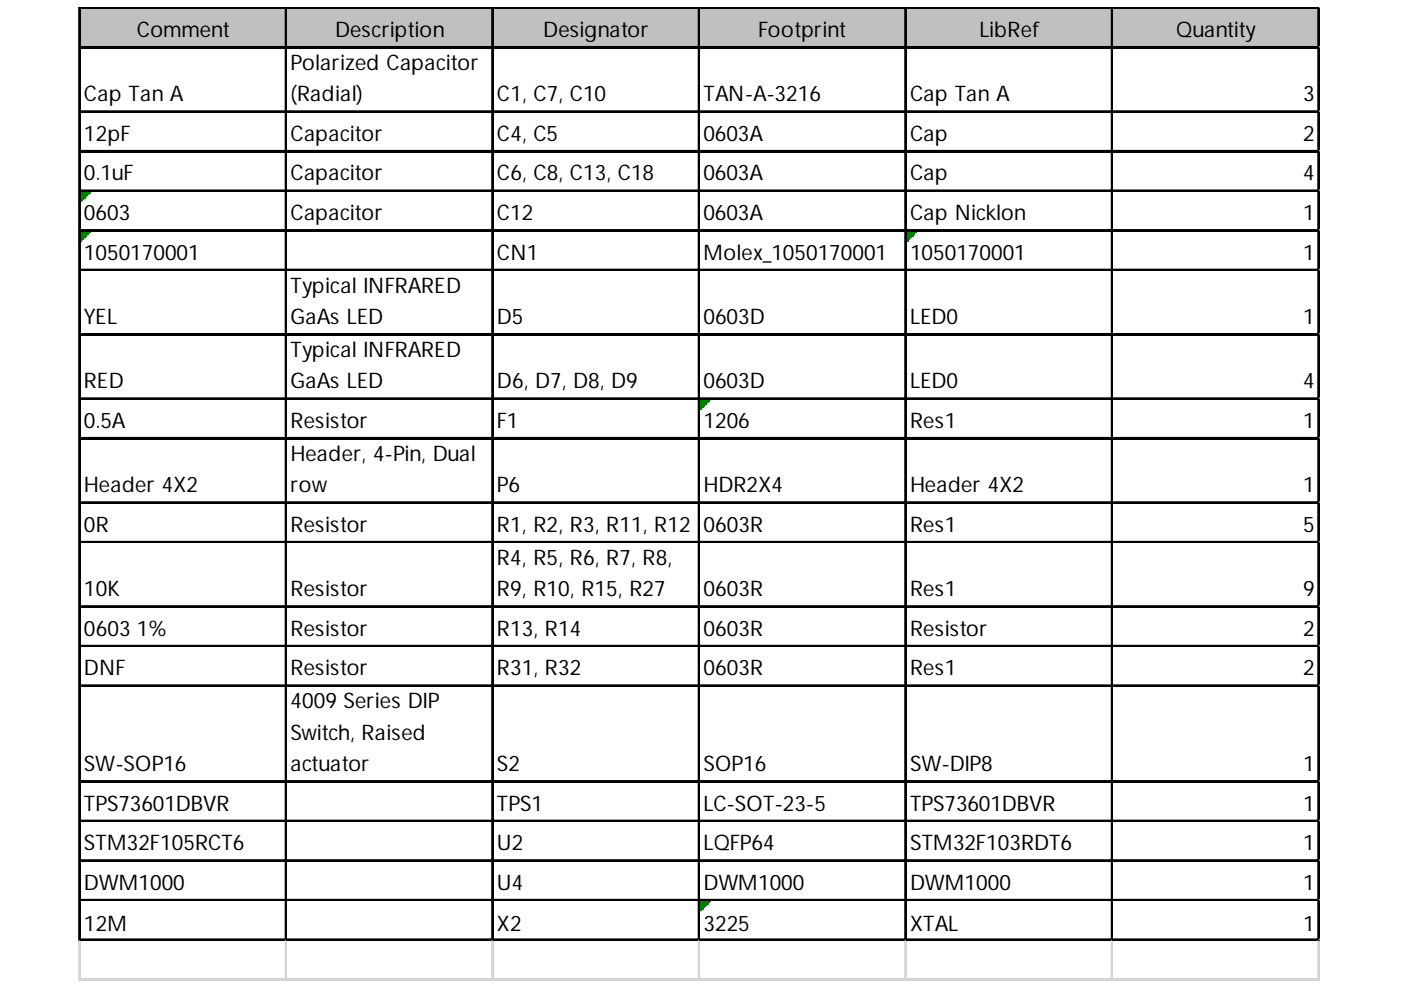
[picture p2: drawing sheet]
<svg xmlns="http://www.w3.org/2000/svg" width="297mm" height="210mm" viewBox="0 0 297 210" stroke-linecap="round" stroke-linejoin="round" font-family="sans-serif">
<defs><g id="words">
<g font-size="4.5">
<text x="29" y="7.8">Comment</text>
<text x="71" y="7.8">Description</text>
<text x="115.2" y="7.8">Designator</text>
<text x="160.7" y="7.8">Footprint</text>
<text x="207.7" y="7.8">LibRef</text>
<text x="249.3" y="7.8">Quantity</text>
<text x="61.6" y="14.8">Polarized Capacitor</text>
<text x="17.8" y="21.5">Cap Tan A</text>
<text x="61.6" y="21.5">(Radial)</text>
<text x="105.4" y="21.5">C1, C7, C10</text>
<text x="149.2" y="21.5">TAN-A-3216</text>
<text x="192.9" y="21.5">Cap Tan A</text>
<text x="276.3" y="21.5">3</text>
<text x="17.8" y="29.9">12pF</text>
<text x="61.6" y="29.9">Capacitor</text>
<text x="105.4" y="29.9">C4, C5</text>
<text x="149.2" y="29.9">0603A</text>
<text x="192.9" y="29.9">Cap</text>
<text x="276.3" y="29.9">2</text>
<text x="17.8" y="38.3">0.1uF</text>
<text x="61.6" y="38.3">Capacitor</text>
<text x="105.4" y="38.3">C6, C8, C13, C18</text>
<text x="149.2" y="38.3">0603A</text>
<text x="192.9" y="38.3">Cap</text>
<text x="276.3" y="38.3">4</text>
<text x="17.8" y="46.7">0603</text>
<text x="61.6" y="46.7">Capacitor</text>
<text x="105.4" y="46.7">C12</text>
<text x="149.2" y="46.7">0603A</text>
<text x="192.9" y="46.7">Cap Nicklon</text>
<text x="276.3" y="46.7">1</text>
<text x="17.8" y="55">1050170001</text>
<text x="105.4" y="55">CN1</text>
<text x="149.2" y="55">Molex_1050170001</text>
<text x="192.9" y="55">1050170001</text>
<text x="276.3" y="55">1</text>
<text x="61.6" y="62">Typical INFRARED</text>
<text x="17.8" y="68.7">YEL</text>
<text x="61.6" y="68.7">GaAs LED</text>
<text x="105.4" y="68.7">D5</text>
<text x="149.2" y="68.7">0603D</text>
<text x="192.9" y="68.7">LED0</text>
<text x="276.3" y="68.7">1</text>
<text x="61.6" y="75.7">Typical INFRARED</text>
<text x="17.8" y="82.3">RED</text>
<text x="61.6" y="82.3">GaAs LED</text>
<text x="105.4" y="82.3">D6, D7, D8, D9</text>
<text x="149.2" y="82.3">0603D</text>
<text x="192.9" y="82.3">LED0</text>
<text x="276.3" y="82.3">4</text>
<text x="17.8" y="90.7">0.5A</text>
<text x="61.6" y="90.7">Resistor</text>
<text x="105.4" y="90.7">F1</text>
<text x="149.2" y="90.7">1206</text>
<text x="192.9" y="90.7">Res1</text>
<text x="276.3" y="90.7">1</text>
<text x="61.6" y="97.7">Header, 4-Pin, Dual</text>
<text x="17.8" y="104.4">Header 4X2</text>
<text x="61.6" y="104.4">row</text>
<text x="105.4" y="104.4">P6</text>
<text x="149.2" y="104.4">HDR2X4</text>
<text x="192.9" y="104.4">Header 4X2</text>
<text x="276.3" y="104.4">1</text>
<text x="17.8" y="112.8">0R</text>
<text x="61.6" y="112.8">Resistor</text>
<text x="105.4" y="112.8">R1, R2, R3, R11, R12</text>
<text x="149.2" y="112.8">0603R</text>
<text x="192.9" y="112.8">Res1</text>
<text x="276.3" y="112.8">5</text>
<text x="105.4" y="119.8">R4, R5, R6, R7, R8,</text>
<text x="17.8" y="126.4">10K</text>
<text x="61.6" y="126.4">Resistor</text>
<text x="105.4" y="126.4">R9, R10, R15, R27</text>
<text x="149.2" y="126.4">0603R</text>
<text x="192.9" y="126.4">Res1</text>
<text x="276.3" y="126.4">9</text>
<text x="17.8" y="134.8">0603 1%</text>
<text x="61.6" y="134.8">Resistor</text>
<text x="105.4" y="134.8">R13, R14</text>
<text x="149.2" y="134.8">0603R</text>
<text x="192.9" y="134.8">Resistor</text>
<text x="276.3" y="134.8">2</text>
<text x="17.8" y="143.2">DNF</text>
<text x="61.6" y="143.2">Resistor</text>
<text x="105.4" y="143.2">R31, R32</text>
<text x="149.2" y="143.2">0603R</text>
<text x="192.9" y="143.2">Res1</text>
<text x="276.3" y="143.2">2</text>
<text x="61.6" y="150.2">4009 Series DIP</text>
<text x="61.6" y="156.8">Switch, Raised</text>
<text x="17.8" y="163.5">SW-SOP16</text>
<text x="61.6" y="163.5">actuator</text>
<text x="105.4" y="163.5">S2</text>
<text x="149.2" y="163.5">SOP16</text>
<text x="192.9" y="163.5">SW-DIP8</text>
<text x="276.3" y="163.5">1</text>
<text x="17.8" y="171.9">TPS73601DBVR</text>
<text x="105.4" y="171.9">TPS1</text>
<text x="149.2" y="171.9">LC-SOT-23-5</text>
<text x="192.9" y="171.9">TPS73601DBVR</text>
<text x="276.3" y="171.9">1</text>
<text x="17.8" y="180.3">STM32F105RCT6</text>
<text x="105.4" y="180.3">U2</text>
<text x="149.2" y="180.3">LQFP64</text>
<text x="192.9" y="180.3">STM32F103RDT6</text>
<text x="276.3" y="180.3">1</text>
<text x="17.8" y="188.7">DWM1000</text>
<text x="105.4" y="188.7">U4</text>
<text x="149.2" y="188.7">DWM1000</text>
<text x="192.9" y="188.7">DWM1000</text>
<text x="276.3" y="188.7">1</text>
<text x="17.8" y="197.4">12M</text>
<text x="105.4" y="197.4">X2</text>
<text x="149.2" y="197.4">3225</text>
<text x="192.9" y="197.4">XTAL</text>
<text x="276.3" y="197.4">1</text>
</g>
</g></defs>
<path d="M17 1.8h262.8v8.5h-262.8z" fill="#c0c0c0"/>
<path d="M17.1 40.7h2.1M17.1 40.9h2.1M17.1 41h1.7" fill="none" stroke="#008000" stroke-width=".35"/>
<path d="M17.1 41h1.7v.4h-1.7z" fill="#008000"/>
<path d="M17.1 41.4h1.4" fill="none" stroke="#008000" stroke-width=".35"/>
<path d="M17.1 41.4h1.4v.3h-1.4z" fill="#008000"/>
<path d="M17.1 41.7h1" fill="none" stroke="#008000" stroke-width=".35"/>
<path d="M17.1 41.7h1v.4h-1z" fill="#008000"/>
<path d="M17.1 42.1h.7" fill="none" stroke="#008000" stroke-width=".35"/>
<path d="M17.1 42.1h.7v.3h-.7z" fill="#008000"/>
<path d="M17.1 42.4h.3" fill="none" stroke="#008000" stroke-width=".35"/>
<path d="M17.1 42.4h.3v.4h-.3z" fill="#008000"/>
<path d="M17.1 49.1h2.1M17.1 49.3h2.1M17.1 49.4h1.7" fill="none" stroke="#008000" stroke-width=".35"/>
<path d="M17.1 49.4h1.7v.4h-1.7z" fill="#008000"/>
<path d="M17.1 49.8h1.4" fill="none" stroke="#008000" stroke-width=".35"/>
<path d="M17.1 49.8h1.4v.3h-1.4z" fill="#008000"/>
<path d="M17.1 50.1h1" fill="none" stroke="#008000" stroke-width=".35"/>
<path d="M17.1 50.1h1v.4h-1z" fill="#008000"/>
<path d="M17.1 50.5h.7" fill="none" stroke="#008000" stroke-width=".35"/>
<path d="M17.1 50.5h.7v.3h-.7z" fill="#008000"/>
<path d="M17.1 50.8h.3" fill="none" stroke="#008000" stroke-width=".35"/>
<path d="M17.1 50.8h.3v.4h-.3z" fill="#008000"/>
<path d="M192.2 49.1h2.1M192.2 49.3h2.1M192.2 49.4h1.8" fill="none" stroke="#008000" stroke-width=".35"/>
<path d="M192.2 49.4h1.8v.4h-1.8z" fill="#008000"/>
<path d="M192.2 49.8h1.4" fill="none" stroke="#008000" stroke-width=".35"/>
<path d="M192.2 49.8h1.4v.3h-1.4z" fill="#008000"/>
<path d="M192.2 50.1h1.1" fill="none" stroke="#008000" stroke-width=".35"/>
<path d="M192.2 50.1h1.1v.4h-1.1z" fill="#008000"/>
<path d="M192.2 50.5h.7" fill="none" stroke="#008000" stroke-width=".35"/>
<path d="M192.2 50.5h.7v.3h-.7z" fill="#008000"/>
<path d="M192.2 50.8h.4" fill="none" stroke="#008000" stroke-width=".35"/>
<path d="M192.2 50.8h.4v.4h-.4z" fill="#008000"/>
<path d="M148.5 84.8h2.1M148.5 84.9h2.1M148.5 85.1h1.7" fill="none" stroke="#008000" stroke-width=".35"/>
<path d="M148.5 85.1h1.7v.4h-1.7z" fill="#008000"/>
<path d="M148.5 85.5h1.4" fill="none" stroke="#008000" stroke-width=".35"/>
<path d="M148.5 85.5h1.4v.3h-1.4z" fill="#008000"/>
<path d="M148.5 85.8h1" fill="none" stroke="#008000" stroke-width=".35"/>
<path d="M148.5 85.8h1v.4h-1z" fill="#008000"/>
<path d="M148.5 86.2h.7" fill="none" stroke="#008000" stroke-width=".35"/>
<path d="M148.5 86.2h.7v.3h-.7z" fill="#008000"/>
<path d="M148.5 86.5h.3" fill="none" stroke="#008000" stroke-width=".35"/>
<path d="M148.5 86.5h.3v.4h-.3z" fill="#008000"/>
<path d="M148.5 191.1h2.1M148.5 191.3h2.1M148.5 191.4h1.7" fill="none" stroke="#008000" stroke-width=".35"/>
<path d="M148.5 191.4h1.7v.4h-1.7z" fill="#008000"/>
<path d="M148.5 191.8h1.4" fill="none" stroke="#008000" stroke-width=".35"/>
<path d="M148.5 191.8h1.4v.3h-1.4z" fill="#008000"/>
<path d="M148.5 192.1h1" fill="none" stroke="#008000" stroke-width=".35"/>
<path d="M148.5 192.1h1v.4h-1z" fill="#008000"/>
<path d="M148.5 192.5h.7" fill="none" stroke="#008000" stroke-width=".35"/>
<path d="M148.5 192.5h.7v.3h-.7z" fill="#008000"/>
<path d="M148.5 192.8h.3" fill="none" stroke="#008000" stroke-width=".35"/>
<path d="M148.5 192.8h.3v.4h-.3z" fill="#008000"/>
<g fill="none" stroke="#000" stroke-width=".35">
<path d="M16.7 1.5v198M16.9 1.5v198M17.1 1.5h262.7M17.1 1.7h262.7M17.1 9.9h262.7M17.1 10.1h262.7M60.5 1.9v197.6M60.7 1.9v197.6M104.3 1.9v197.6M104.5 1.9v197.6M148.1 1.9v197.6M148.3 1.9v197.6"/>
<path d="M191.9 1.9v197.6M192.1 1.9v197.6M235.7 1.9v197.6M235.9 1.9v197.6M279.5 1.9v197.6M17.1 23.6h262.7M17.1 23.7h262.7M17.1 32h262.7M17.1 32.1h262.7M17.1 40.3h262.7M17.1 40.5h262.7M17.1 48.7h262.7"/>
<path d="M17.1 48.9h262.7M17.1 57.1h262.7M17.1 57.3h262.7M17.1 70.8h262.7M17.1 71h262.7M17.1 84.4h262.7M17.1 84.6h262.7M17.1 92.8h262.7M17.1 93h262.7M17.1 106.5h262.7M17.1 106.6h262.7M17.1 114.8h262.7"/>
<path d="M17.1 115h262.7M17.1 128.5h262.7M17.1 128.7h262.7M17.1 136.9h262.7M17.1 137.1h262.7M17.1 145.3h262.7M17.1 145.5h262.7M17.1 165.6h262.7M17.1 165.7h262.7M17.1 174h262.7M17.1 174.1h262.7M17.1 182.4h262.7"/>
<path d="M17.1 182.5h262.7M17.1 190.7h262.7M17.1 190.9h262.7M17.1 199.1h262.7M17.1 199.3h262.7"/>
</g>
<path d="M279.6 1.9v197.6" fill="none" stroke="#000" stroke-width=".33"/>
<g fill="none" stroke="#d4d4d4" stroke-width=".35">
<path d="M16.7 199.5v8.4M16.9 199.5v8.4M60.5 199.5v8.4M60.7 199.5v8.4M104.3 199.5v8.4M104.5 199.5v8.4M148.1 199.5v8.4M148.3 199.5v8.4M191.9 199.5v8.4M192.1 199.5v8.4M235.7 199.5v8.4M235.9 199.5v8.4"/>
<path d="M279.5 199.5v8.4M16.7 207.5h263.1M16.7 207.7h263.1"/>
</g>
<path d="M279.6 199.5v8.4" fill="none" stroke="#d4d4d4" stroke-width=".33"/>
<use href="#words"/>
</svg>
